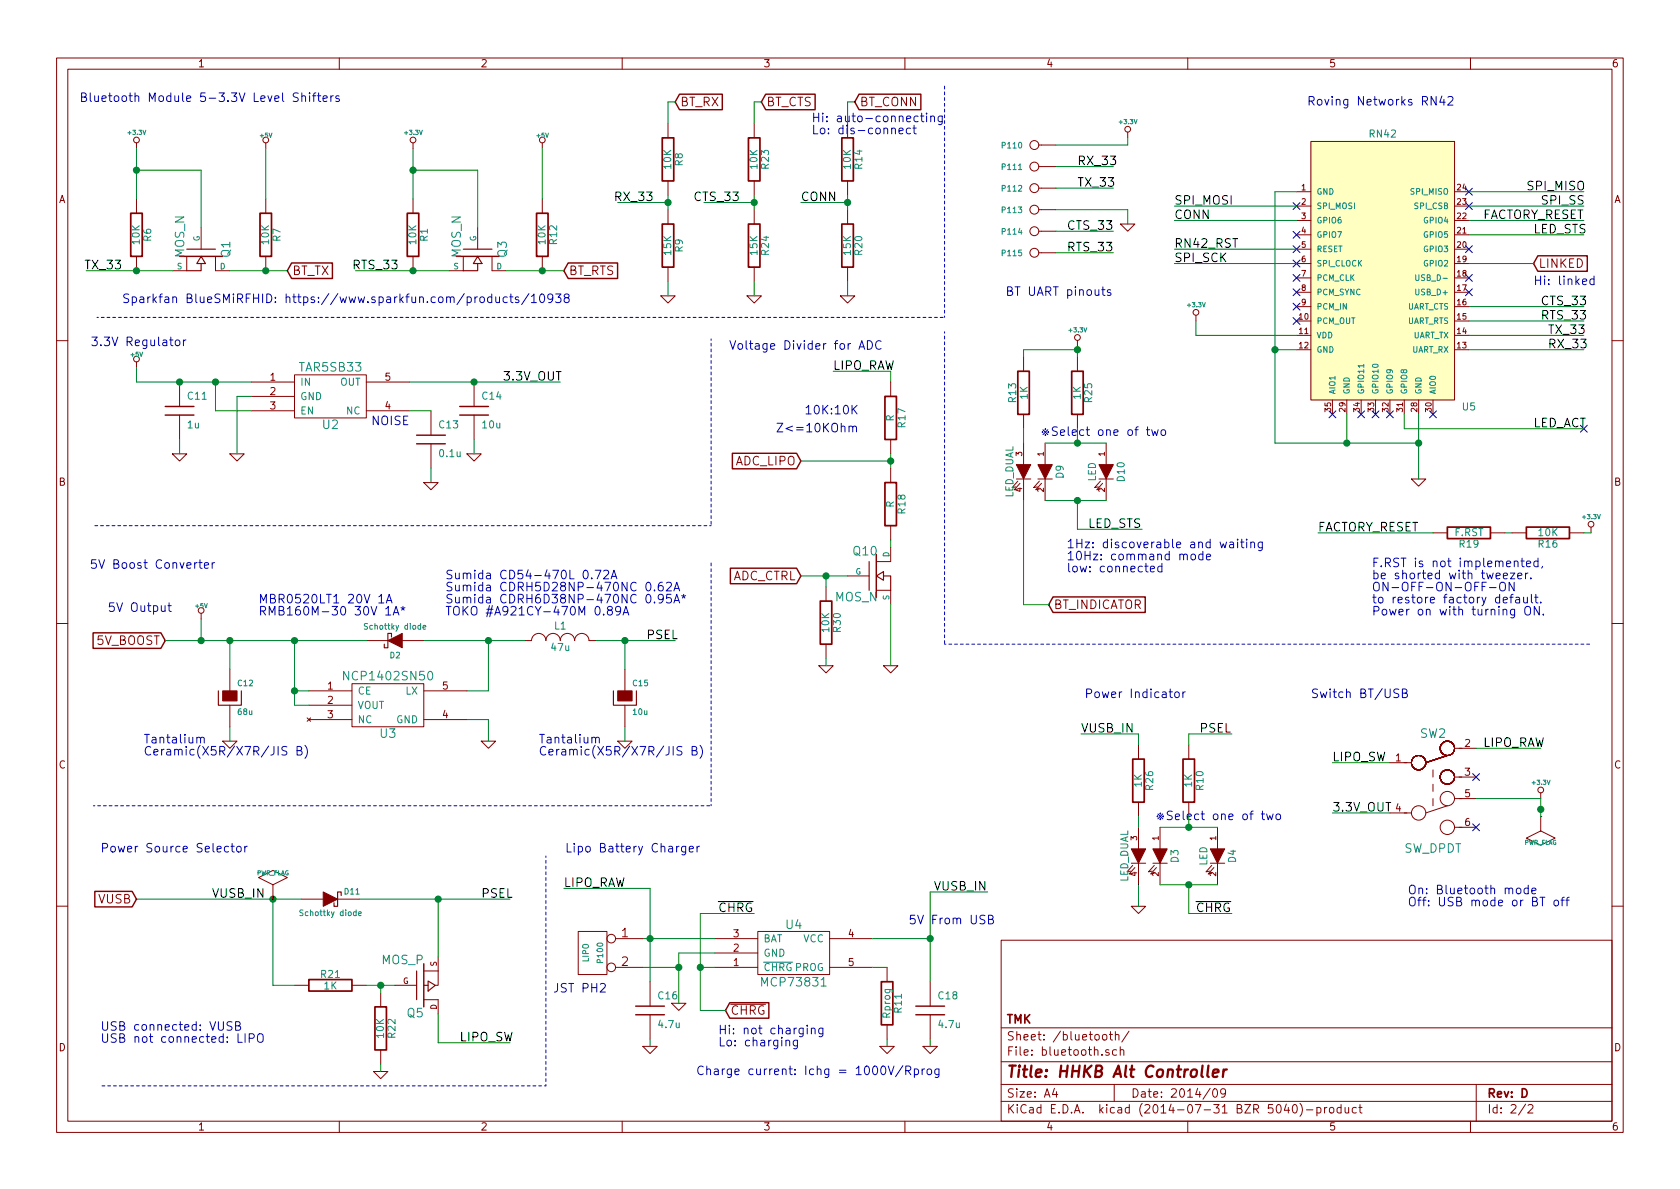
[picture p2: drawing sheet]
<svg xmlns="http://www.w3.org/2000/svg" width="297mm" height="210mm" viewBox="0 0 297 210" stroke-linecap="round" stroke-linejoin="round" font-family="sans-serif">
<defs><g id="words">
<text font-size="2.8" fill="#840000" x="178" y="190.5">Title: HHKB Alt Controller</text>
<g font-size="2.1" fill="#0000c2">
<text x="21.1" y="18">Bluetooth Module 5-3.3V Level Shifters</text>
<text x="143.5" y="21.6">Hi: auto-connecting</text>
<text x="143.5" y="23.7">Lo: dis-connect</text>
<text x="233.8" y="18.7">Roving Networks RN42</text>
<text x="21.6" y="53.6">Sparkfan BlueSMiRFHID: https://www.sparkfun.com/products/10938</text>
<text x="177.8" y="52.3">BT UART pinouts</text>
<text x="271.1" y="50.4">Hi: linked</text>
<text x="18.2" y="61.2">3.3V Regulator</text>
<text x="128.9" y="61.8">Voltage Divider for ADC</text>
<text x="65.8" y="75.2">NOISE</text>
<text x="137.2" y="76.4">Z&lt;=10KOhm</text>
<text x="142.2" y="73.3">10K:10K</text>
<text x="188.9" y="77.1">Select one of two</text>
<text x="18.3" y="100.6">5V Boost Converter</text>
<text x="188.6" y="96.9">1Hz: discoverable and waiting</text>
<text x="188.6" y="99.1">10Hz: command mode</text>
<text x="188.6" y="101.2">low: connected</text>
<text x="242.6" y="100.3">F.RST is not implemented,</text>
<text x="45.7" y="106.7">MBR0520LT1 20V 1A</text>
<text x="78.7" y="102.4">Sumida CD54470L 0.72A</text>
<text x="78.7" y="104.6">Sumida CDRH5D28NP-470NC 0.62A</text>
<text x="78.7" y="106.7">Sumida CDRH6D38NP-470NC 0.95A*</text>
<text x="242.6" y="102.4">be shorted with tweezer.</text>
<text x="242.6" y="104.6">ON-OFF-ON-OFF-ON</text>
<text x="242.6" y="106.7">to restore factory default.</text>
<text x="19" y="108.2">5V Output</text>
<text x="45.7" y="108.8">RMB160M-30 30V 1A*</text>
<text x="78.7" y="108.8">TOKO #A921CY-470M 0.89A</text>
<text x="242.6" y="108.8">Power on with turning ON.</text>
<text x="191.8" y="123.4">Power Indicator</text>
<text x="231.8" y="123.4">Switch BT/USB</text>
<text x="25.4" y="131.5">Tantalium</text>
<text x="95.2" y="131.5">Tantalium</text>
<text x="25.4" y="133.6">Ceramic(X5R/X7R/JIS B)</text>
<text x="95.2" y="133.6">Ceramic(X5R/X7R/JIS B)</text>
<text x="209.2" y="145">Select one of two</text>
<text x="17.8" y="150.7">Power Source Selector</text>
<text x="102.7" y="150.7">Lipo Battery Charger</text>
<text x="248.9" y="158.1">On: Bluetooth mode</text>
<text x="248.9" y="160.3">Off: USB mode or BT off</text>
<text x="160.7" y="163.4">5V From USB</text>
<text x="97.8" y="175.5">JST PH2</text>
<text x="17.8" y="182.3">USB connected: VUSB</text>
<text x="17.8" y="184.4">USB not connected: LIPO</text>
<text x="127" y="182.9">Hi: not charging</text>
<text x="127" y="185">Lo: charging</text>
<text x="130.1" y="190.1">Charge current: Ichg = 1000V/Rprog</text>
</g>
<g font-size="2.1" fill="#840000">
<text x="120.3" y="18.8">BT_RX</text>
<text x="135.5" y="18.8">BT_CTS</text>
<text x="152" y="18.8">BT_CONN</text>
<text x="272.1" y="47.4">LINKED</text>
<text x="51.7" y="48.6">BT_TX</text>
<text x="100.6" y="48.6">BT_RTS</text>
<text x="129.9" y="82.3">ADC_LIPO</text>
<text x="129.3" y="102.6">ADC_CTRL</text>
<text x="186.3" y="107.7">BT_INDICATOR</text>
<text x="17" y="114">5V_BOOST</text>
<text x="17.3" y="159.8">VUSB</text>
<text x="109.9" y="165.7">1</text>
<text x="109.9" y="170.8">2</text>
<text x="129.2" y="179.4">CHRG</text>
<text x="178" y="184">Sheet: /bluetooth/</text>
<text x="178" y="181">TMK</text>
<text x="178" y="186.7">File: bluetooth.sch</text>
<text x="178" y="196.9">KiCad E.D.A. kicad (2014-07-31 BZR 5040)-product</text>
<text x="178" y="194.1">Size: A4</text>
<text x="200" y="194.1">Date: 2014/09</text>
<text x="263" y="194.1">Rev: D</text>
<text x="263" y="196.9">Id: 2/2</text>
</g>
<g font-size="2.1">
<text x="190.5" y="29.2">RX_33</text>
<text x="109.1" y="35.6">RX_33</text>
<text x="123" y="35.6">CTS_33</text>
<text x="141.6" y="35.6">CONN</text>
<text x="190.5" y="33">TX_33</text>
<text x="269.9" y="33.6">SPI_MISO</text>
<text x="189.1" y="40.6">CTS_33</text>
<text x="207.6" y="36.2">SPI_MOSI</text>
<text x="207.6" y="38.7">CONN</text>
<text x="262.3" y="38.7">FACTORY_RESET</text>
<text x="271.1" y="41.3">LED_STS</text>
<text x="272.4" y="36.2">SPI_SS</text>
<text x="15.3" y="47.6">TX_33</text>
<text x="62.7" y="47.6">RTS_33</text>
<text x="189.1" y="44.4">RTS_33</text>
<text x="207.6" y="43.8">RN42_RST</text>
<text x="207.6" y="46.3">SPI_SCK</text>
<text x="272.4" y="54">CTS_33</text>
<text x="272.4" y="56.5">RTS_33</text>
<text x="273.7" y="59">TX_33</text>
<text x="147.3" y="65.4">LIPO_RAW</text>
<text x="273.7" y="61.6">RX_33</text>
<text x="88.9" y="67.3">3.3V_OUT</text>
<text x="192.4" y="93.3">LED_STS</text>
<text x="233" y="94">FACTORY_RESET</text>
<text x="114.3" y="113">PSEL</text>
<text x="191.1" y="129.5">VUSB_IN</text>
<text x="212.1" y="129.5">PSEL</text>
<text x="235.6" y="134.6">LIPO_SW</text>
<text x="262.3" y="132.1">LIPO_RAW</text>
<text x="235.6" y="143.5">3.3V_OUT</text>
<text x="37.5" y="158.7">VUSB_IN</text>
<text x="85.1" y="158.7">PSEL</text>
<text x="99.7" y="156.8">LIPO_RAW</text>
<text x="127" y="161.3">CHRG</text>
<text x="165.1" y="157.5">VUSB_IN</text>
<text x="211.5" y="161.3">CHRG</text>
<text x="81.3" y="184.1">LIPO_SW</text>
</g>
<g font-size="2.1" fill="#008484">
<text x="32.6" y="45.6" transform="rotate(-90 32.6 45.6)">MOS_N</text>
<text x="40.7" y="45.5" transform="rotate(-90 40.7 45.5)">Q1</text>
<text x="81.5" y="45.6" transform="rotate(-90 81.5 45.6)">MOS_N</text>
<text x="89.6" y="45.5" transform="rotate(-90 89.6 45.5)">Q3</text>
<text x="53" y="65.7">TAR5SB33</text>
<text x="57.1" y="75.9">U2</text>
<text x="150.9" y="98.2">Q10</text>
<text x="147.7" y="106.3">MOS_N</text>
<text x="61.3" y="120.3">NCP1402SN50</text>
<text x="67.2" y="130.5">U3</text>
<text x="251.1" y="130.5">SW2</text>
<text x="248.2" y="150.8">SW_DPDT</text>
<text x="139" y="164.3">U4</text>
<text x="67.5" y="170.5">MOS_P</text>
<text x="72" y="179.9">Q5</text>
<text x="135" y="174.4">MCP73831</text>
</g>
<text font-size="2.1" fill="#000084" x="271.1" y="75.6">LED_ACT</text>
<g font-size="1.8" fill="#840000">
<text x="35" y="11.9">1</text>
<text x="85" y="11.9">2</text>
<text x="135" y="11.9">3</text>
<text x="185" y="11.9">4</text>
<text x="235" y="11.9">5</text>
<text x="285" y="11.9">6</text>
<text x="10.4" y="35.9">A</text>
<text x="285.4" y="35.9">A</text>
<text x="47.8" y="67.3">1</text>
<text x="47.8" y="69.8">2</text>
<text x="68.1" y="67.3">5</text>
<text x="47.8" y="72.4">3</text>
<text x="68.1" y="72.4">4</text>
<text x="10.4" y="85.9">B</text>
<text x="285.4" y="85.9">B</text>
<text x="57.9" y="121.9">1</text>
<text x="57.9" y="124.5">2</text>
<text x="78.3" y="121.9">5</text>
<text x="57.9" y="127">3</text>
<text x="78.3" y="127">4</text>
<text x="10.4" y="135.9">C</text>
<text x="246.8" y="134.6">1</text>
<text x="259" y="132.1">2</text>
<text x="259" y="137.2">3</text>
<text x="285.4" y="135.9">C</text>
<text x="246.8" y="143.5">4</text>
<text x="259" y="141">5</text>
<text x="259" y="146">6</text>
<text x="129.7" y="165.7">3</text>
<text x="150" y="165.7">4</text>
<text x="129.7" y="170.8">1</text>
<text x="129.7" y="168.3">2</text>
<text x="150" y="170.8">5</text>
<text x="10.4" y="185.9">D</text>
<text x="285.4" y="185.9">D</text>
<text x="35" y="199.9">1</text>
<text x="85" y="199.9">2</text>
<text x="135" y="199.9">3</text>
<text x="185" y="199.9">4</text>
<text x="235" y="199.9">5</text>
<text x="285" y="199.9">6</text>
</g>
<g font-size="1.8" fill="#008484">
<text x="118.7" y="29.8" transform="rotate(-90 118.7 29.8)">10K</text>
<text x="120.7" y="29.3" transform="rotate(-90 120.7 29.3)">R8</text>
<text x="133.9" y="29.8" transform="rotate(-90 133.9 29.8)">10K</text>
<text x="135.9" y="29.8" transform="rotate(-90 135.9 29.8)">R23</text>
<text x="150.4" y="29.8" transform="rotate(-90 150.4 29.8)">10K</text>
<text x="152.5" y="29.8" transform="rotate(-90 152.5 29.8)">R14</text>
<text x="242.2" y="24.3">RN42</text>
<text x="24.7" y="43.1" transform="rotate(-90 24.7 43.1)">10K</text>
<text x="26.7" y="42.6" transform="rotate(-90 26.7 42.6)">R6</text>
<text x="47.5" y="43.1" transform="rotate(-90 47.5 43.1)">10K</text>
<text x="49.6" y="42.6" transform="rotate(-90 49.6 42.6)">R7</text>
<text x="73.6" y="43.1" transform="rotate(-90 73.6 43.1)">10K</text>
<text x="75.6" y="42.6" transform="rotate(-90 75.6 42.6)">R1</text>
<text x="96.4" y="43.1" transform="rotate(-90 96.4 43.1)">10K</text>
<text x="98.5" y="43.1" transform="rotate(-90 98.5 43.1)">R12</text>
<text x="118.7" y="45.1" transform="rotate(-90 118.7 45.1)">15K</text>
<text x="120.7" y="44.5" transform="rotate(-90 120.7 44.5)">R9</text>
<text x="133.9" y="45.1" transform="rotate(-90 133.9 45.1)">15K</text>
<text x="135.9" y="45.1" transform="rotate(-90 135.9 45.1)">R24</text>
<text x="150.4" y="45.1" transform="rotate(-90 150.4 45.1)">15K</text>
<text x="152.5" y="45.1" transform="rotate(-90 152.5 45.1)">R20</text>
<text x="33.2" y="70.7">C11</text>
<text x="53.1" y="68.2">IN</text>
<text x="53.1" y="70.7">GND</text>
<text x="60" y="68.2">OUT</text>
<text x="85.3" y="70.7">C14</text>
<text x="179.7" y="71.1" transform="rotate(-90 179.7 71.1)">R13</text>
<text x="181.7" y="70.6" transform="rotate(-90 181.7 70.6)">1K</text>
<text x="191.1" y="70.6" transform="rotate(-90 191.1 70.6)">1K</text>
<text x="193.1" y="71.1" transform="rotate(-90 193.1 71.1)">R25</text>
<text x="33.2" y="75.7">1u</text>
<text x="53.1" y="73.3">EN</text>
<text x="61.2" y="73.3">NC</text>
<text x="77.7" y="75.7">C13</text>
<text x="85.3" y="75.7">10u</text>
<text x="158" y="74.5" transform="rotate(-90 158 74.5)">R</text>
<text x="160.1" y="75.5" transform="rotate(-90 160.1 75.5)">R17</text>
<text x="258.6" y="72.6">U5</text>
<text x="77.8" y="80.8">0.1u</text>
<text x="158" y="89.8" transform="rotate(-90 158 89.8)">R</text>
<text x="179.1" y="88.1" transform="rotate(-90 179.1 88.1)">LED_DUAL</text>
<text x="188" y="84.6" transform="rotate(-90 188 84.6)">D9</text>
<text x="193.8" y="85.2" transform="rotate(-90 193.8 85.2)">LED</text>
<text x="198.8" y="85.1" transform="rotate(-90 198.8 85.1)">D10</text>
<text x="160.1" y="90.8" transform="rotate(-90 160.1 90.8)">R18</text>
<text x="257.2" y="94.8">F.RST</text>
<text x="272.1" y="94.8">10K</text>
<text x="258.1" y="96.8">R19</text>
<text x="272.1" y="96.8">R16</text>
<text x="98" y="111.3">L1</text>
<text x="146.6" y="111.7" transform="rotate(-90 146.6 111.7)">10K</text>
<text x="148.6" y="111.7" transform="rotate(-90 148.6 111.7)">R30</text>
<text x="97.5" y="115.1">47u</text>
<text x="63.2" y="122.8">CE</text>
<text x="63.2" y="125.3">VOUT</text>
<text x="71.7" y="122.8">LX</text>
<text x="63.2" y="127.9">NC</text>
<text x="70" y="127.9">GND</text>
<text x="201.9" y="139.2" transform="rotate(-90 201.9 139.2)">1K</text>
<text x="203.9" y="139.7" transform="rotate(-90 203.9 139.7)">R26</text>
<text x="210.7" y="139.2" transform="rotate(-90 210.7 139.2)">1K</text>
<text x="212.8" y="139.7" transform="rotate(-90 212.8 139.7)">R10</text>
<text x="208.4" y="152.5" transform="rotate(-90 208.4 152.5)">D3</text>
<text x="213.4" y="153.1" transform="rotate(-90 213.4 153.1)">LED</text>
<text x="218.5" y="152.5" transform="rotate(-90 218.5 152.5)">D4</text>
<text x="199.5" y="156.1" transform="rotate(-90 199.5 156.1)">LED_DUAL</text>
<text x="135" y="166.6">BAT</text>
<text x="141.9" y="166.6">VCC</text>
<text x="56.8" y="172.9">R21</text>
<text x="135" y="171.7">CHRGPROG</text>
<text x="135" y="169.2">GND</text>
<text x="57.3" y="174.9">1K</text>
<text x="116.4" y="176.7">C16</text>
<text x="159.4" y="179" transform="rotate(-90 159.4 179)">R11</text>
<text x="166" y="176.7">C18</text>
<text x="67.9" y="183.5" transform="rotate(-90 67.9 183.5)">10K</text>
<text x="69.9" y="183.5" transform="rotate(-90 69.9 183.5)">R22</text>
<text x="116.5" y="181.8">4.7u</text>
<text x="157.4" y="180" transform="rotate(-90 157.4 180)">Rprog</text>
<text x="166.1" y="181.8">4.7u</text>
</g>
<g font-size="1.4" fill="#008484">
<text x="177.2" y="26.2">P110</text>
<text x="177.2" y="30">P111</text>
<text x="177.2" y="33.9">P112</text>
<text x="232.8" y="34.4">GND</text>
<text x="249.5" y="34.4">SPI_MISO</text>
<text x="177.2" y="37.7">P113</text>
<text x="177.2" y="41.5">P114</text>
<text x="232.8" y="37">SPI_MOSI</text>
<text x="232.8" y="39.5">GPIO6</text>
<text x="250.1" y="37">SPI_CSB</text>
<text x="251.8" y="39.5">GPIO4</text>
<text x="31.3" y="47.6">S</text>
<text x="35.3" y="42.7" transform="rotate(-90 35.3 42.7)">G</text>
<text x="38.9" y="47.6">D</text>
<text x="80.2" y="47.6">S</text>
<text x="84.2" y="42.7" transform="rotate(-90 84.2 42.7)">G</text>
<text x="87.8" y="47.6">D</text>
<text x="177.2" y="45.3">P115</text>
<text x="232.8" y="42">GPIO7</text>
<text x="232.8" y="44.6">RESET</text>
<text x="232.8" y="47.1">SPI_CLOCK</text>
<text x="251.8" y="44.6">GPIO3</text>
<text x="251.8" y="42">GPIO5</text>
<text x="251.8" y="47.1">GPIO2</text>
<text x="232.8" y="49.7">PCM_CLK</text>
<text x="232.8" y="52.2">PCM_SYNC</text>
<text x="250.5" y="52.2">USB_D+</text>
<text x="250.9" y="49.7">USB_D-</text>
<text x="232.8" y="54.7">PCM_IN</text>
<text x="232.8" y="57.3">PCM_OUT</text>
<text x="232.8" y="59.8">VDD</text>
<text x="248.6" y="57.3">UART_RTS</text>
<text x="248.6" y="54.7">UART_CTS</text>
<text x="249.6" y="59.8">UART_TX</text>
<text x="232.8" y="62.4">GND</text>
<text x="249.5" y="62.4">UART_RX</text>
<text x="236.1" y="69.7" transform="rotate(-90 236.1 69.7)">AIO1</text>
<text x="238.6" y="69.7" transform="rotate(-90 238.6 69.7)">GND</text>
<text x="241.2" y="69.7" transform="rotate(-90 241.2 69.7)">GPIO11</text>
<text x="243.7" y="69.7" transform="rotate(-90 243.7 69.7)">GPIO10</text>
<text x="246.3" y="69.7" transform="rotate(-90 246.3 69.7)">GPIO9</text>
<text x="248.8" y="69.7" transform="rotate(-90 248.8 69.7)">GPIO8</text>
<text x="251.3" y="69.7" transform="rotate(-90 251.3 69.7)">GND</text>
<text x="253.9" y="69.7" transform="rotate(-90 253.9 69.7)">AIO0</text>
<text x="151.2" y="101.6">G</text>
<text x="157.2" y="98.5" transform="rotate(-90 157.2 98.5)">D</text>
<text x="157.2" y="106.1" transform="rotate(-90 157.2 106.1)">S</text>
<text x="64.8" y="111.3">Schottky diode</text>
<text x="69" y="116.4">D2</text>
<text x="42.1" y="121.3">C12</text>
<text x="111.9" y="121.3">C15</text>
<text x="42.1" y="126.4">68u</text>
<text x="112" y="126.4">10u</text>
<text x="53.4" y="162">Schottky diode</text>
<text x="60.9" y="158.2">D11</text>
<text x="104.1" y="170.1" transform="rotate(-90 104.1 170.1)">LIPO</text>
<text x="106.6" y="170.2" transform="rotate(-90 106.6 170.2)">P100</text>
</g>
<g font-size="1.4" fill="#840000">
<text x="230.1" y="33.6">1</text>
<text x="257.7" y="33.6">24</text>
<text x="230.1" y="36.2">2</text>
<text x="230.1" y="38.7">3</text>
<text x="230.1" y="41.3">4</text>
<text x="257.7" y="41.3">21</text>
<text x="257.7" y="38.7">22</text>
<text x="257.7" y="36.2">23</text>
<text x="230.1" y="43.8">5</text>
<text x="230.1" y="46.3">6</text>
<text x="257.7" y="43.8">20</text>
<text x="257.7" y="46.3">19</text>
<text x="230.1" y="48.9">7</text>
<text x="230.1" y="51.4">8</text>
<text x="230.1" y="54">9</text>
<text x="257.7" y="54">16</text>
<text x="257.7" y="51.4">17</text>
<text x="257.7" y="48.9">18</text>
<text x="229.7" y="56.5">10</text>
<text x="229.7" y="59">11</text>
<text x="257.7" y="59">14</text>
<text x="257.7" y="56.5">15</text>
<text x="229.7" y="61.6">12</text>
<text x="257.7" y="61.6">13</text>
<text x="235.3" y="72.8" transform="rotate(-90 235.3 72.8)">35</text>
<text x="237.9" y="72.8" transform="rotate(-90 237.9 72.8)">29</text>
<text x="240.4" y="72.8" transform="rotate(-90 240.4 72.8)">34</text>
<text x="243" y="72.8" transform="rotate(-90 243 72.8)">33</text>
<text x="245.5" y="72.8" transform="rotate(-90 245.5 72.8)">32</text>
<text x="248" y="72.8" transform="rotate(-90 248 72.8)">31</text>
<text x="250.6" y="72.8" transform="rotate(-90 250.6 72.8)">28</text>
<text x="253.1" y="72.8" transform="rotate(-90 253.1 72.8)">30</text>
<text x="180.7" y="80.6" transform="rotate(-90 180.7 80.6)">3</text>
<text x="184.5" y="80.6" transform="rotate(-90 184.5 80.6)">1</text>
<text x="195.3" y="80.6" transform="rotate(-90 195.3 80.6)">1</text>
<text x="180.7" y="87" transform="rotate(-90 180.7 87)">4</text>
<text x="184.5" y="87" transform="rotate(-90 184.5 87)">2</text>
<text x="195.3" y="87" transform="rotate(-90 195.3 87)">2</text>
<text x="201" y="148.6" transform="rotate(-90 201 148.6)">3</text>
<text x="204.9" y="148.6" transform="rotate(-90 204.9 148.6)">1</text>
<text x="215" y="148.6" transform="rotate(-90 215 148.6)">1</text>
<text x="201" y="154.9" transform="rotate(-90 201 154.9)">4</text>
<text x="204.9" y="154.9" transform="rotate(-90 204.9 154.9)">2</text>
<text x="215" y="154.9" transform="rotate(-90 215 154.9)">2</text>
<text x="71.2" y="174">G</text>
<text x="77.2" y="170.9" transform="rotate(-90 77.2 170.9)">S</text>
<text x="77.2" y="178.6" transform="rotate(-90 77.2 178.6)">D</text>
</g>
<g font-size="1.1" fill="#008484">
<text x="22.7" y="23.8">+3.3V</text>
<text x="71.6" y="23.8">+3.3V</text>
<text x="198" y="21.9">+3.3V</text>
<text x="46" y="24.3">+5V</text>
<text x="94.9" y="24.3">+5V</text>
<text x="189.1" y="58.7">+3.3V</text>
<text x="210.1" y="54.3">+3.3V</text>
<text x="23.2" y="63.1">+5V</text>
<text x="279.9" y="91.8">+3.3V</text>
<text x="34.6" y="107.5">+5V</text>
<text x="271" y="138.8">+3.3V</text>
<text x="269.4" y="149.4">PWR_FLAG</text>
<text x="45.3" y="154.8">PWR_FLAG</text>
</g>
</g></defs>
<g fill="none" stroke="#840000" stroke-width=".18">
<path d="M10 10.3h277v189.9h-277zM12 12.2h273v186.1h-273zM60 10.3v1.9M110 10.3v1.9M160 10.3v1.9M210 10.3v1.9M260 10.3v1.9M24.1 25.3v1M24.1 35.2v2.5M47 25.3v1M47 35.2v2.5M73 25.3v1"/>
<path d="M73 35.2v2.5M95.9 25.3v1M95.9 35.2v2.5M118.1 21.8v2.6M118.1 32v2.5M118.1 37.1v2.5M133.3 21.8v2.6M133.3 32v2.5M133.3 37.1v2.5M149.9 32v2.5M149.9 37.1v2.5M183.6 29.5h3.1"/>
<path d="M183.6 33.3h3.1M183.6 25.6h3.1M183.6 37.1h3.1M198.1 39.6h2.6l-1.3 1.3zM199.4 23.4v1M229.2 33.9h2.6M229.2 36.4h2.6M229.2 39h2.6M231.8 25h25.4v45.7h-25.4zM257.2 33.9h2.5M257.2 36.4h2.5M257.2 39h2.5"/>
<path d="M24.1 45.3v2.6M33 45.3v2.6h-2.5M35.6 40.3v3.8M38.1 45.3v2.6h2.5M47 45.3v2.6M73 45.3v2.6M81.9 45.3v2.6h-2.5M84.5 40.3v3.8M87 45.3v2.6h2.5M95.9 45.3v2.6M116.8 52.3h2.6l-1.3 1.3zM118.1 47.2v2.6"/>
<path d="M132.1 52.3h2.5l-1.3 1.3zM133.3 47.2v2.6M148.6 52.3h2.5l-1.2 1.3zM149.9 47.2v2.6M183.6 44.7h3.1M183.6 40.9h3.1M211.5 55.7v1.1M229.2 41.5h2.6M229.2 44.1h2.6M229.2 46.6h2.6M229.2 49.1h2.6M229.2 51.7h2.6"/>
<path d="M229.2 54.2h2.6M229.2 56.8h2.6M229.2 59.3h2.6M257.2 41.5h2.5M257.2 44.1h2.5M257.2 46.6h2.5M257.2 49.1h2.5M257.2 51.7h2.5M257.2 54.2h2.5M257.2 56.8h2.5M257.2 59.3h2.5M10 60.2h2"/>
<path d="M24.1 64v1M31.7 67.6v4.3M31.7 73.4v4.3M44.4 67.6h7.7M44.4 70.1h7.7M44.4 72.6h7.7M52.1 66.3h12.7v7.6h-12.7zM64.8 67.6h7.6M64.8 72.6h7.6M76.2 72.6v4.4M76.2 78.5v4.3M83.8 67.6v4.3"/>
<path d="M83.8 73.4v4.3M157.5 67.6v2.5M157.5 77.7v2.6M181 63.1v2.6M181 73.3v2.5M181 78.4v3.8M184.8 78.4v3.8M190.5 60.2v1M190.5 63.1v2.6M190.5 73.3v2.5M195.6 78.4v3.8M229.2 61.8h2.6"/>
<path d="M235.6 70.7v2.6M238.1 70.7v2.6M240.7 70.7v2.6M243.2 70.7v2.6M245.7 70.7v2.6M248.3 70.7v2.6M250.8 70.7v2.6M253.4 70.7v2.6M257.2 61.8h2.5M285 60.2h2M30.5 80.3h2.5l-1.3 1.2zM40.6 80.3h2.6l-1.3 1.2z"/>
<path d="M74.9 85.3h2.6l-1.3 1.3zM82.5 80.3h2.6l-1.3 1.2zM157.5 82.8v2.5M157.5 93v2.5M157.5 96.8v2.5h-2.6M179.7 84.7h2.5M180.3 85.5l-1 1.1 .7-.1M181 84.7v3.8M183.5 84.7h2.6M183.8 85.1l-1 1.1 .6-.1M184.1 85.5l-1 1.1 .7-.1M184.8 84.7v3.8"/>
<path d="M194.3 84.7h2.5M194.6 85.1l-1.1 1.1 .7-.1M194.9 85.5l-1 1.1 .7-.1M195.6 84.7v3.8M249.6 84.7h2.5l-1.3 1.3zM253.4 94.2h2.5M263.5 94.2h2.6M267.3 94.2h2.6M277.5 94.2h2.5M281.3 93.2v1M10 110.3h2M35.6 108.5v1"/>
<path d="M40.6 118.4v3.8M64.8 113.3h3.8M71.1 113.3h3.8M92.7 113.3h1.3a1.27 1.27 0 0 1 1.2-1.3 1.27 1.27 0 0 1 1.3 1.3 1.27 1.27 0 0 1 1.3-1.3 1.27 1.27 0 0 1 1.3 1.3 1.27 1.27 0 0 1 1.2-1.3 1.27 1.27 0 0 1 1.3 1.3 1.27 1.27 0 0 1 1.3-1.3 1.27 1.27 0 0 1 1.2 1.3h1.3M110.5 118.4v3.8M144.8 117.7h2.5l-1.3 1.3zM146 103.8v2.5M146 113.9v2.6M149.9 101.8h3.8M154.9 104.4h2.6v2.5M156.2 117.7h2.5l-1.2 1.3zM285 110.3h2"/>
<path d="M39.4 131.1h2.5l-1.3 1.2zM40.6 124.7v3.8M54.3 126.9l.6 .7M54.6 122.2h7.6M54.6 124.7h7.6M54.6 127.2h7.6M54.9 126.9l-.6 .7M62.2 120.9h12.7v7.6h-12.7zM74.9 122.2h7.6M74.9 127.2h7.6M85.1 131.1h2.5l-1.2 1.2zM109.2 131.1h2.6l-1.3 1.2z"/>
<path d="M110.5 124.7v3.8M201.3 131.7v2.5M210.2 131.7v2.5M245.7 134.9h3.9M253.4 136.1v1.3M253.4 138.7v1.2M255.9 133.6l-3.8 1.3M257.2 137.4h3.8M257.2 132.3h3.8M45.7 155.2l2.6-1.3 2.5 1.3-2.5 1.3zM48.3 159h.1M48.3 156.5v2.5"/>
<path d="M53.3 159h3.8M59.7 159h3.8M200 152.6h2.6M200.7 153.4l-1.1 1.2 .7-.2M201.3 141.9v2.5M201.3 146.3v3.8M201.3 152.6v3.9M203.8 152.6h2.6M204.1 153l-1 1.2 .6-.2M204.5 153.4l-1 1.2 .6-.2M205.1 146.3v3.8M205.1 152.6v3.9"/>
<path d="M210.2 141.9v2.5M214 152.6h2.5M214.2 153l-1 1.2 .7-.2M214.6 153.4l-1 1.2 .6-.2M215.3 146.3v3.8M215.3 152.6v3.9M245.7 143.8h3.9M253.4 141.2v1.3M255.9 142.5l-3.8 1.3M257.2 146.3h3.8M257.2 141.2h3.8M269.9 148.2l2.5-1.3 2.6 1.3-2.6 1.3z"/>
<path d="M272.4 140.2v1M272.4 144.4h.1M272.4 144.4v2.5M10 160.2h2M52.1 174.2h2.5M62.2 174.2h2.6M67.3 175.5v2.5M69.8 174.2h3.9M74.9 171.7h2.6M74.9 176.8h2.6v2.5M77.5 171.7v2.5h-.5M77.5 169.2v2.5"/>
<path d="M102.2 164.7h5.1v7.6h-5.1zM108.8 166h4.9M108.8 171.1h4.9M114.9 173.6v4.3M114.9 179.4v4.4M118.7 177.4h2.6l-1.3 1.3zM126.4 166h7.6M126.4 171.1h7.6M126.4 168.5h7.6M129.2 177.6h6.2M134 164.7h12.7v7.6h-12.7zM146.7 166h7.6"/>
<path d="M146.7 171.1h7.6M156.8 171.1v2.5M164.5 173.6v4.3M164.5 179.4v4.4M177 166.3h108v32h-108zM200 160.3h2.6l-1.3 1.2zM285 160.2h2M60 198.3v1.9M66 189.5h2.6l-1.3 1.2zM67.3 185.7v2.5M110 198.3v1.9M113.7 185h2.5l-1.3 1.3z"/>
<path d="M155.6 185h2.5l-1.3 1.3zM156.8 181.2v2.6M160 198.3v1.9M163.2 185h2.5l-1.2 1.3zM177 194.8h108M177 191.8h108M177 187.8h108M177 181.8h108M186.4 192.5l-.3 1h.9M186.8 193v1M195 183.1l.2-.2 .4 .2 .1 .5-.1 .2-.4 .1-.2-.1zM196.1 185.7a.37 .37 0 0 0-.6 .1l.1 .2 .5 .2v.1l-.2 .3-.4-.1"/>
<path d="M196.1 182.9h.6M196.3 182.4v1.3l.4 .2M197 191.8v3M197.2 183.1l.2-.2 .4 .1v.9M197.2 182.4v1.5M197.4 185.7l-.4-.1-.3 .3 .1 .6 .2 .1 .4-.1M198.1 185.7l.2-.1 .4 .1v.9M198.1 185.1v1.5M199.6 182.3l-1.3 2M210 198.3v1.9M214 192.5l-1.3 1.9M214.6 192.7l.2-.2a.81 .81 0 0 1 .5 .6 .81 .81 0 0 1-.2 .8l-.2 .1a.79 .79 0 0 1-.3-1.3z"/>
<path d="M216.7 193.2l-.3 .3h-.3l-.3-.3v-.4l.2-.2 .4-.1 .2 .2a1.19 1.19 0 0 1-.2 1.2l-.4 .1M227.4 195.2l-.3 1.1h.9M227.8 195.8v1M228.7 195.4l.2-.1a.81 .81 0 0 1 .5 .6 .81 .81 0 0 1-.2 .8l-.2 .1a.8 .8 0 0 1-.6-.6 .8 .8 0 0 1 .3-.8zM229.8 195.1a1.71 1.71 0 0 1 0 2.3M231 196.3h1.1M232.8 195.9l.5-.1 .3 .3-.2 .6h-.6M232.8 195.8v1.5M234.2 195.8v1M234.6 195.8l-.4 .3M235.1 196l.2-.2 .5 .2v.5l-.1 .2-.4 .1-.2-.1zM237.1 195.9l-.4-.1-.3 .3 .1 .6 .2 .1 .4-.1"/>
<path d="M237.1 195.3v1.5M237.8 195.8l.1 .9 .4 .1 .2-.1M238.5 195.8v1M239.8 195.9l-.4-.1-.3 .3 .1 .6 .2 .1 .4-.1M240.3 195.8h.5M240.5 195.3v1.3l.3 .2M260 198.3v1.9M261 191.8v6.5M269.7 195.2l-1.2 2M270.2 195.5l.2-.2h.4l.2 .5-.9 1h.9"/>
<circle cx="24.1" cy="24.8" r=".51"/>
<circle cx="47" cy="24.8" r=".51"/>
<circle cx="73" cy="24.8" r=".51"/>
<circle cx="95.9" cy="24.8" r=".51"/>
<circle cx="182.9" cy="25.6" r=".79"/>
<circle cx="182.9" cy="37.1" r=".79"/>
<circle cx="182.9" cy="29.5" r=".79"/>
<circle cx="182.9" cy="33.3" r=".79"/>
<circle cx="199.4" cy="22.9" r=".51"/>
<circle cx="182.9" cy="44.7" r=".79"/>
<circle cx="182.9" cy="40.9" r=".79"/>
<circle cx="190.5" cy="59.7" r=".51"/>
<circle cx="211.5" cy="55.2" r=".51"/>
<circle cx="24.1" cy="63.5" r=".51"/>
<circle cx="281.3" cy="92.7" r=".51"/>
<circle cx="35.6" cy="107.9" r=".51"/>
<circle cx="250.8" cy="134.9" r="1.27"/>
<circle cx="255.9" cy="137.4" r="1.27"/>
<circle cx="255.9" cy="132.3" r="1.27"/>
<circle cx="272.4" cy="139.7" r=".51"/>
<circle cx="250.8" cy="143.8" r="1.27"/>
<circle cx="255.9" cy="146.3" r="1.27"/>
<circle cx="255.9" cy="141.2" r="1.27"/>
<circle cx="108.1" cy="166" r=".76"/>
<circle cx="108.1" cy="171.1" r=".76"/>
</g>
<path d="M213.7 188.4l-.2 1.8 .2 .2M214.5 189.8l.9-.2v-.4l-.6-.1-.3 .3v.9l.2 .1 .5-.1M216.4 189.1l-.2 1.3M216.9 189.1a.54 .54 0 0 0-.6 .4" fill="none" stroke="#840000" stroke-width=".41"/>
<g fill="none" stroke="#0000c2" stroke-width=".18">
<path d="M14.4 17.2l.7-.1 .1-.2v-.3l-.3-.2h-.5v1.6h.6l.2-.2 .1-.4-.4-.2M16 16.4v1.3l.2 .3M16.7 16.9v.8a.38 .38 0 0 0 .7 .1M17.4 16.9v1.1M18 17.4l.8-.1-.1-.3-.4-.1-.3 .3 .1 .7h.6M19.2 16.9h.6M19.4 16.4v1.3l.4 .3M20.3 17l.4-.1 .3 .3v.5l-.3 .3-.4-.1-.1-.2v-.5zM58.9 16.9l-.3 .1-.1 .2M59.9 17l-.3-.1-.2 .3v.2l.5 .1v.4h-.5M231.5 17.9l.7-.1 .2-.2-.1-.4-.2-.1h-.6v1.5M231.9 17.9l.5 .7"/>
<path d="M233 17.7l.2-.1 .5 .1v.6l-.1 .2-.4 .1-.2-.2zM256 17.2l.2-.1h.4l.2 .1 .1 .3-.1 .2-.8 .9h.9M159 23.2l.7-.2-.1-.3h-.4l-.2 .2v.7h.6M161 22.7a.48 .48 0 0 0-.7 .1v.7a.48 .48 0 0 0 .7 .1M161.6 22.1v1.4l.4 .2M162.8 20.5h.5M163 20v1.3l.3 .2M163.8 20v.2M163.8 20.5v1M164.6 20.7v-.1a.36 .36 0 0 1 .6 .1v.8M164.6 20.5v1M166.6 20.5v1.3l-.3 .2h-.4"/>
<path d="M166.6 20.6a.48 .48 0 0 0-.7 .1v.7a.48 .48 0 0 0 .7 .1M16.3 59.6h.9l-.5 .6 .3 .1 .2 .2-.1 .5-.2 .1h-.4l-.2-.1M86.9 52.6a.48 .48 0 0 0-.6 0v.8a.48 .48 0 0 0 .6 0M86.9 52v1.5M87.7 52.5v.8a.38 .38 0 0 0 .6 .1M88.3 52.5v1M89.7 52.6a.48 .48 0 0 0-.7 0v.8a.48 .48 0 0 0 .7 0M90.1 52.5h.6M90.3 52v1.3l.4 .2M91.7 52.6l-.4-.1-.2 .2 .1 .2 .5 .2v.3h-.6M93.5 51.9l-1.3 2M94 52.4l.4-.4v1.5"/>
<path d="M94 53.5h.8M95.6 52.1l.2-.1a.81 .81 0 0 1 .5 .8 .81 .81 0 0 1-.5 .7l-.2-.1-.2-.5zM97.7 52.6l-.3 .3h-.4l-.1-.3v-.5a.48 .48 0 0 1 .8 0 1 1 0 0 1-.4 1.4h-.3M98.2 52h1l-.5 .6h.3l.2 .3-.1 .5-.2 .1h-.4l-.3-.1M100.1 52.6l-.4-.3 .1-.2a.48 .48 0 0 1 .8 0v.2l-.1 .3-.7 .2v.6a.48 .48 0 0 0 .8-.2v-.3l-.3-.3M194.8 51.2h.6M195 50.7v1.3l.4 .2M196.4 51.3l-.4-.1-.2 .3 .1 .2 .5 .1v.4h-.6M279.8 49.8l.7-.1v-.3l-.5-.1-.2 .2 .1 .8h.6M281.8 49.4a.48 .48 0 0 0-.6 .1v.7a.48 .48 0 0 0 .6 .1M281.8 48.8v1.5M150.1 75.5l.1-.1a.36 .36 0 0 1 .6 .2v.8"/>
<path d="M150.1 75.4v1M150.8 75.6a.35 .35 0 0 1 .3-.3 .35 .35 0 0 1 .3 .3v.8M150.9 72.3l.6 .9M151.5 71.7l-.9 .8M151.9 61.8l.5-1.6 .5 1.6M152 61.3h.7M153.4 60.2a.77 .77 0 0 1 .9 .8 .77 .77 0 0 1-.9 .8zM155.8 60.4a.62 .62 0 0 0-.8 0 .62 .62 0 0 0-.2 .7 .58 .58 0 0 0 .3 .6 .58 .58 0 0 0 .7-.1M184.3 76.3v.2M184.4 76l.9 .9M184.8 76.9v.1M184.8 75.8v.2"/>
<path d="M185.3 76l-.9 .9M185.3 76.3v.2M186.9 75.6a.62 .62 0 0 0-.8 0v.5l.8 .3v.5a.62 .62 0 0 1-.8 0M187.5 76.5l.7-.2v-.2l-.5-.1-.2 .2 .1 .7h.6M205.4 76.1l.2-.1 .4 .1 .1 .6-.2 .2-.3 .1-.2-.1zM17 99h-.8v.7l.2-.1h.5l.1 .2v.4l-.3 .3h-.3l-.2-.2M17.5 99l.5 1.5 .5-1.5M37.9 99.5l-.2 .1-.2 .2M205.4 99.6v1.5M210.6 98.1l.3-.1 .4 .1 .1 .6-.2 .2-.3 .1-.3-.1zM212.7 98.1a.48 .48 0 0 0-.7 0v.8a.48 .48 0 0 0 .7 0M212.7 97.5v1.5"/>
<path d="M213.3 98.5l.7-.2v-.2l-.5-.1-.2 .2 .1 .7h.6M217.4 95.9h.6l.1 1M218.1 96.2l-.5 .1a.3 .3 0 0 0-.2 .3 .3 .3 0 0 0 .2 .3l.5-.1M218.8 95.3v.2M218.8 95.9v1M219.4 95.9h.5M219.6 95.3v1.4l.3 .2M220.4 95.3v.2M220.4 95.9v1M221.2 96v-.1a.36 .36 0 0 1 .6 .2v.8M221.2 95.9v1M223.2 95.9v1.2l-.3 .3-.4-.1"/>
<path d="M223.2 95.9a.48 .48 0 0 0-.7 .1v.7a.48 .48 0 0 0 .7 .1M267.7 99.4l.1-.1a.36 .36 0 0 1 .6 .1v.8M268.9 99.2h.6M269.1 98.7v1.3l.4 .2M269.9 99.7l.7-.1v-.3l-.5-.1-.2 .2 .1 .7h.6M271.9 99.3a.48 .48 0 0 0-.6 .1v.7a.48 .48 0 0 0 .6 0M271.9 98.7v1.5M29.7 107.1h.6M29.9 106.6v1.3l.4 .2M67 105.5l.4-.4v1.5M67 106.6h.9M68.2 107.7l.5-.5v1.6"/>
<path d="M68.2 108.8h.9M68.3 106.6l.5-1.5 .5 1.5M68.4 106.2h.8M69.5 108.8l.5-1.6 .5 1.6M69.6 108.3h.8M70.9 107.5l.3 .1 .4-.1M71 107.9l.2-.3 .3 .3M71.2 107.2v.4M103.3 101l.2-.2a.81 .81 0 0 1 .5 .8 .81 .81 0 0 1-.5 .8l-.2-.2-.2-.4zM104.6 102.2v.2M105.2 100.8h1l-.6 1.6M106.7 101l.3-.2h.3l.2 .2 .1 .3-.1 .2-.8 .9h.9"/>
<path d="M107.7 107.9l-.3-.3 .1-.2a.48 .48 0 0 1 .7 0l.1 .2-.2 .2-.6 .2v.6a.48 .48 0 0 0 .8-.1v-.3l-.3-.3M108.1 102.4l.5-1.6 .5 1.6M108.2 101.9h.7M109.7 107.9l-.3 .3-.4-.1-.2-.2 .1-.5a.48 .48 0 0 1 .8 0 1 1 0 0 1-.4 1.4h-.3M110.2 108.8l.5-1.6 .5 1.6M110.3 108.3h.7M114.4 103.1l.2-.1a.81 .81 0 0 1 .5 .7 .81 .81 0 0 1-.5 .8l-.2-.2-.2-.4zM115.7 104.3v.2M115.7 106.5v.1M117.1 103a.62 .62 0 0 0-.7 .6l.1 .7a.48 .48 0 0 0 .8-.1l-.1-.5a.48 .48 0 0 0-.8 .1M117.3 105.8l-.3 .2h-.5l-.1-.2 .1-.5a.48 .48 0 0 1 .7 0 1 1 0 0 1-.4 1.3h-.3M117.8 103.1l.3-.1h.3l.2 .1 .1 .3-.1 .2-.8 .9h.9"/>
<path d="M118.6 105.1h-.7l-.1 .7 .3-.1 .5 .1 .1 .2v.3l-.3 .3h-.3l-.3-.1M119.2 104.5l.5-1.5 .5 1.5M119.2 106.6l.5-1.5 .5 1.5M119.3 106.2h.7M119.3 104.1h.7M120.5 105.3l.4 .2 .3-.2M120.6 105.8l.3-.3 .2 .3M120.9 105.1v.4M203.4 100.6l.7-.1v-.3l-.5-.1-.2 .2 .1 .8h.6M205.4 100.2a.48 .48 0 0 0-.6 .1v.7a.48 .48 0 0 0 .6 .1M263.3 103.9h1.2M265.2 103.2a.5 .5 0 0 1 .6-.2 .5 .5 0 0 1 .4 .5l-.1 .8a.53 .53 0 0 1-.6 .2 .53 .53 0 0 1-.3-.5z"/>
<path d="M265.8 101.8l.7-.1v-.3l-.5-.1-.2 .3 .1 .7h.6M267 105.6h.5M267.1 101.3h.7l-.7 1.1h.7M267.5 105.1l-.3 .1v.1v1.3M267.7 103v1.5l-.9-1.5v1.5M268 105.7h.6l.1 .9M268.4 101.8l.7-.1-.1-.3-.4-.1-.2 .3v.7h.6M268.7 106h-.5a.3 .3 0 0 0-.3 .3 .3 .3 0 0 0 .3 .3l.5-.1M269.4 105.6v.8a.38 .38 0 0 0 .7 .1M269.7 107.5a.5 .5 0 0 1 .6-.3 .5 .5 0 0 1 .3 .5v.9a.53 .53 0 0 1-.6 .2 .53 .53 0 0 1-.4-.6zM269.7 101.3v1.1M270.1 105.6v1"/>
<path d="M270.2 101.3l-.3 .1-.2 .2M270.7 102.2v.2M270.8 105.1v1.3l.2 .2M271.3 105.6h.6M271.6 105.1v1.3l.3 .2M272.2 107.2v1.6l-.9-1.6v1.6M272.4 106.5v.1M272.7 100.1l-.1 .4M272.9 108.6v.2M34.8 130.5l.1-.1a.36 .36 0 0 1 .6 .2v.8M35.5 130.6a.35 .35 0 0 1 .3-.2 .35 .35 0 0 1 .3 .2v.8M50.7 132.1a.62 .62 0 0 0-.8 .1v.4l.7 .3v.5a.62 .62 0 0 1-.8 0"/>
<path d="M52.5 132.7h.7l.1-.3v-.2l-.3-.2h-.5v1.5h.6l.3-.3v-.2l-.4-.3M53.9 131.8a1.75 1.75 0 0 1 0 2.3M104.6 130.5l.1-.1a.36 .36 0 0 1 .6 .2v.8M105.3 130.6a.35 .35 0 0 1 .3-.2 .35 .35 0 0 1 .4 .2v.8M120.6 132.1a.62 .62 0 0 0-.8 .1v.4l.7 .3v.5a.62 .62 0 0 1-.8 0M122.4 132.7h.6l.2-.3-.1-.2-.2-.2h-.5v1.5h.6l.3-.3v-.2l-.4-.3M123.8 131.8a1.75 1.75 0 0 1 0 2.3M206.7 122.3h.6M206.9 121.8v1.4l.4 .2M207.8 122.5l.2-.2 .4 .2 .1 .6-.1 .2-.4 .1-.2-.2zM209.1 122.3v1.1M209.6 122.3l-.3 .1-.2 .3"/>
<path d="M247.3 121.9a.62 .62 0 0 0-.8 .1v.4l.7 .4v.4a.62 .62 0 0 1-.8 .1M248 122.6l.6-.1 .2-.2-.1-.3-.2-.2h-.5v1.6h.5l.3-.2v-.3l-.3-.3M40.4 149.7a.48 .48 0 0 0-.6 .1v.7a.48 .48 0 0 0 .6 .1M40.8 149.7h.6M41 149.1v1.4l.4 .2M42 149.7h.3l.3 .3v.4l-.3 .3-.3-.1-.2-.2v-.4zM43.3 149.7v1M43.7 149.7h-.3l-.1 .3M100.3 149.1v1.6h.7M101.5 149.1v.2M101.5 149.7v1M123.2 149.7v1"/>
<path d="M123.7 149.7h-.3l-.2 .3M204.6 144.3v.1M204.7 143.9l.9 .9M205.2 144.8v.2M205.2 143.8v.1M205.6 143.9l-.9 .9M205.7 144.3v.1M207.3 143.5a.62 .62 0 0 0-.8 .1v.4l.7 .4v.4a.62 .62 0 0 1-.8 .1M207.8 144.4l.8-.1-.1-.3-.4-.1-.3 .3 .1 .7h.6M225.7 144.1l.2-.2 .4 .2 .1 .6-.1 .2-.4 .1-.2-.2zM268.2 157.2l.2-.2 .4 .2 .1 .6-.1 .2-.4 .1-.2-.2zM270.2 157.1a.48 .48 0 0 0-.7 .1v.7a.48 .48 0 0 0 .7 .1"/>
<path d="M270.2 156.5v1.6M270.8 157.6l.8-.2-.1-.3-.4-.1-.3 .3 .1 .7h.6M272.3 158.7h.9M272.7 158.7v1.5M274.8 159.3l.3-.1 .4 .1 .1 .6-.2 .2-.3 .1-.3-.2zM276 159.2h.6M276.6 158.7h-.3l-.1 .2v1.3M276.9 159.2h.5M277.4 158.7h-.3v.2v1.3M106.1 174.1l.3-.2h.3l.3 .2v.2v.3l-.9 .8h.9M174.8 162.6l.6-.1 .2-.2-.1-.3-.2-.2h-.5v1.6h.6l.3-.3v-.2l-.4-.3M41 180.7a.62 .62 0 0 0-.8 .1v.4l.7 .4v.4a.62 .62 0 0 1-.8 .1"/>
<path d="M41.7 181.4l.6-.1 .2-.2-.1-.3-.2-.1h-.5v1.5h.5l.3-.2v-.3l-.3-.3M42.1 182.8v1.5h.7M43.3 182.8v1.5M44.1 183.6l.7-.1 .2-.2-.1-.3-.2-.2h-.6v1.5M45.6 183a.5 .5 0 0 1 .6-.2 .5 .5 0 0 1 .3 .5v.8a.53 .53 0 0 1-.6 .2 .53 .53 0 0 1-.4-.5zM124.3 188.7a.62 .62 0 0 0-.7-.1 .62 .62 0 0 0-.2 .8 .58 .58 0 0 0 .3 .6 .58 .58 0 0 0 .6-.1M125 189.2v-.1a.36 .36 0 0 1 .6 .1v.8M125 188.5v1.5M126.3 189.1h.6l.1 .9M127 189.4l-.5 .1a.3 .3 0 0 0-.2 .2 .3 .3 0 0 0 .2 .3h.5M127.7 189v1M128.1 189l-.2 .1-.2 .2"/>
<path d="M129.3 189v1.3l-.3 .2h-.3M129.3 189.1a.48 .48 0 0 0-.6 .1v.7a.48 .48 0 0 0 .6 .1M139 184.1v-.1a.36 .36 0 0 1 .6 .2v.8M141 183.9v1.3l-.3 .3-.4-.1M141 184a.48 .48 0 0 0-.7 .1v.7a.48 .48 0 0 0 .7 .1M142.7 181.3v.2M142.7 181.8v1M143.5 182v-.1a.36 .36 0 0 1 .6 .1v.8M143.5 181.8v1M145.5 181.8v1.3l-.3 .2h-.4M145.5 181.9a.48 .48 0 0 0-.7 .1v.7a.48 .48 0 0 0 .7 0M166 189v1.3l-.3 .2h-.3"/>
<path d="M166 189.1a.48 .48 0 0 0-.6 .1v.7a.48 .48 0 0 0 .6 .1"/>
</g>
<path d="M250.3 48.6v.8l.2 .2 .3-.1 .1-.1v-.8M61.6 118.7v1.5l-.8-1.5v1.5M74.8 110.9l.5-.1-.1-.2h-.3l-.1 .1 .1 .5h.3M63.4 161.6l.5-.1-.1-.2-.3-.1-.1 .2v.5h.4M135 170.1h5.1M145.2 174.4h.9" fill="none" stroke="#008484" stroke-width=".18"/>
<g fill="none" stroke="#840000" stroke-width=".25">
<path d="M120.1 16.7h7.6v2.7h-7.6l-.7-1.4zM135.4 16.7h8.7v2.7h-8.7l-.8-1.4zM151.9 16.7h10.9v2.7h-10.9l-.8-1.4zM31.7 45.3h7.7M51.6 46.5h7.2v2.7h-7.2l-.8-1.3zM80.6 45.3h7.7M100.5 46.5h8.7v2.7h-8.7l-.8-1.3zM271.9 45.2h8.7v2.8h-8.7l-.8-1.4zM29.2 73.4h5.1M29.2 71.9h5.1M73.7 78.5h5M73.7 77h5"/>
<path d="M81.3 73.4h5.1M81.3 71.9h5.1M129.5 80.2h11.3l.8 1.3-.8 1.4h-11.3zM154.9 98v7.7M16.5 111.9h11.9l.8 1.4-.8 1.3h-11.9zM129.1 100.5h11.7l.8 1.3-.8 1.4h-11.7zM186.2 105.6h16.3v2.7h-16.3l-.8-1.4zM16.8 157.6h6.6l.7 1.4-.7 1.4h-6.6zM74.9 170.4v7.6M112.4 179.4h5.1M112.4 177.9h5.1M129 177.3h6.9v2.8h-6.9l-.7-1.4z"/>
<path d="M161.9 179.4h5.1M161.9 177.9h5.1"/>
</g>
<g fill="none" stroke="#840000" stroke-width=".2">
<path d="M33 44.1h5.1M35.6 46.6v1.3h-2.6M35.6 45.3l.7 1.3h-1.5zM81.9 44.1h5.1M84.5 46.6v1.3h-2.6M84.5 45.3l.7 1.3h-1.5zM153.7 99.3v5.1M69.2 112.6v-.6h-.6v2.5h-.7v-.6M154.9 101.8l1.3-.7v1.5zM156.2 101.8h1.3v2.6M38.6 122.2v2.5h4.1v-2.5M108.5 122.2v2.5h4v-2.5"/>
<path d="M60.3 158.4v-.7h-.6v2.6h-.6v-.7M73.7 171.7v5.1M74.9 174.2h.8M75.7 173.5l1.3 .7-1.3 1.1z"/>
</g>
<g fill="#840000" stroke="#840000" stroke-width=".18">
<path d="M109.2 122.2h2.6v1.7h-2.6z"/>
<path d="M39.4 122.2h2.5v1.7h-2.5z"/>
<path d="M214 150.1h2.5l-1.2 2.5z"/>
<path d="M68.6 113.3l2.5-1.3v2.5z"/>
<path d="M194.3 82.2h2.5l-1.2 2.5z"/>
<path d="M57.1 157.7l2.6 1.3-2.6 1.3z"/>
<path d="M179.7 82.2h2.5l-1.2 2.5z"/>
<path d="M183.5 82.2h2.6l-1.3 2.5z"/>
<path d="M200 150.1h2.6l-1.3 2.5z"/>
<path d="M203.8 150.1h2.6l-1.3 2.5z"/>
</g>
<g fill="none" stroke="#840000" stroke-width=".3">
<path d="M23.1 37.7h2v7.6h-2zM46 37.7h2v7.6h-2zM72 37.7h2v7.6h-2zM94.9 37.7h2v7.6h-2zM117.1 24.4h2v7.6h-2zM117.1 39.6h2v7.6h-2zM132.3 24.4h2.1v7.6h-2.1zM132.3 39.6h2.1v7.6h-2.1zM148.8 24.4h2.1v7.6h-2.1zM148.8 39.6h2.1v7.6h-2.1zM156.5 70.1h2v7.6h-2zM180 65.7h2v7.6h-2z"/>
<path d="M189.5 65.7h2v7.6h-2zM156.5 85.3h2v7.7h-2zM255.9 93.2h7.6v2h-7.6zM269.9 93.2h7.6v2h-7.6zM145 106.3h2.1v7.6h-2.1zM200.3 134.2h2v7.7h-2zM209.2 134.2h2v7.7h-2zM54.6 173.2h7.6v2.1h-7.6zM66.3 178h2v7.7h-2zM155.8 173.6h2.1v7.6h-2.1z"/>
</g>
<path d="M231.8 25h25.4v45.7h-25.4z" fill="#ffffc2" stroke="#ffffc2" stroke-width=".25"/>
<g fill="none" stroke="#000084" stroke-width=".18">
<path d="M228.6 35.8l1.2 1.3M229.8 35.8l-1.2 1.3M259.1 33.3l1.2 1.2M259.1 35.8l1.2 1.3M260.3 33.3l-1.2 1.2M260.3 35.8l-1.2 1.3M228.6 48.5l1.2 1.3M228.6 51.1l1.2 1.2M228.6 53.6l1.2 1.2M228.6 56.2l1.2 1.2M228.6 40.9l1.2 1.2M228.6 43.5l1.2 1.2"/>
<path d="M228.6 46l1.2 1.2M229.8 48.5l-1.2 1.3M229.8 51.1l-1.2 1.2M229.8 53.6l-1.2 1.2M229.8 56.2l-1.2 1.2M229.8 40.9l-1.2 1.2M229.8 43.5l-1.2 1.2M229.8 46l-1.2 1.2M259.1 48.5l1.2 1.3M259.1 51.1l1.2 1.2M259.1 43.5l1.2 1.2M260.3 48.5l-1.2 1.3"/>
<path d="M260.3 51.1l-1.2 1.2M260.3 43.5l-1.2 1.2M235 72.7l1.2 1.2M236.2 72.7l-1.2 1.2M240.1 72.7l1.2 1.2M241.3 72.7l-1.2 1.2M242.6 72.7l1.2 1.2M243.8 72.7l-1.2 1.2M245.1 72.7l1.3 1.2M246.4 72.7l-1.3 1.2M252.8 72.7l1.2 1.2M254 72.7l-1.2 1.2"/>
<path d="M260.4 136.8l1.2 1.2M261.6 136.8l-1.2 1.2M260.4 145.7l1.2 1.2M261.6 145.7l-1.2 1.2"/>
</g>
<path d="M17.1 56.1h149.9M125.7 59.9v33.1M167 56.1v-41.2M167 58.7v55.2M125.7 93h-109.2M167 113.9h114.3M16.5 142.5h109.2M96.5 151.4v40.6M125.7 142.5v-43.2M96.5 192h-78.7" fill="none" stroke="#0000c2" stroke-width=".18" stroke-dasharray=".5" stroke-dashoffset=".3"/>
<g fill="none" stroke="#008400" stroke-width=".18">
<path d="M119.4 18h-1.3v3.8M134.6 18h-1.3v3.8M151.1 18h-1.2v3.8M24.1 26.3v8.9M24.1 30.1h11.5v10.2M47 26.3v8.9M73 30.1h11.5v10.2M73 26.3v8.9M95.9 26.3v8.9M109.2 35.8h8.9M118.1 34.5v2.6M124.5 35.8h8.8"/>
<path d="M133.3 34.5v2.6M141.6 35.8h8.3M149.9 34.5v2.6M186.7 29.5h10.1M186.7 37.1h12.7v2.5M186.7 33.3h10.1M199.4 24.4v1.2h-12.7M207.6 39h21.6M207.6 36.4h21.6M229.2 33.9h-3.8v44.5h25.4M259.7 39h20.3M259.7 33.9h20.3"/>
<path d="M259.7 36.4h20.3M15.2 47.9h15.3M40.6 47.9h10.2M62.9 47.9h16.5M89.5 47.9h10.2M118.1 49.8v2.5M133.3 49.8v2.5M149.9 49.8v2.5M186.7 40.9h10.1M186.7 44.7h10.1M207.6 44.1h21.6M207.6 46.6h21.6"/>
<path d="M211.5 56.8v2.5h17.7M259.7 59.3h20.3M259.7 54.2h20.3M259.7 46.6h11.4M259.7 41.5h20.3M259.7 56.8h20.3M24.1 65v2.6h20.3M31.7 77.7v2.6M38.1 67.6v5h6.3M44.4 70.1h-2.5v10.2M72.4 67.6h26.7M72.4 72.6h3.8"/>
<path d="M83.8 77.7v2.6M147.3 65.7h10.2v1.9M181 75.8v2.6M184.8 78.4h10.8M190.5 61.2v1.9M190.5 75.8v2.6M190.5 61.8h-9.5v1.3M225.4 61.8h3.8M238.1 73.3v5.1M248.3 73.3v2.5h31.7M250.8 73.3v11.4M259.7 61.8h20.3"/>
<path d="M76.2 82.8v2.5M141.6 81.5h15.9M157.5 80.3v2.5M157.5 95.5v1.3M181 88.5v18.4h4.4M184.8 88.5h10.8M190.5 88.5v5.1h11.4M233 94.2h20.4M266.1 94.2h1.2M280 94.2h1.3M29.2 113.3h35.6M35.6 109.5v3.8"/>
<path d="M40.6 113.3v5.1M52.1 113.3v11.4h2.5M74.9 113.3h17.8M86.4 113.3v8.9h-3.9M105.4 113.3h14M110.5 113.3v5.1M141.6 101.8h8.3M146 101.8v2M146 116.5v1.2M157.5 106.9v10.8M40.6 128.5v2.6M52.1 122.2h2.5"/>
<path d="M82.5 127.2h3.9v3.9M110.5 128.5v2.6M191.1 129.8h10.2v1.9M217.8 129.8h-7.6v1.9M235.6 134.9h10.1M261 132.3h11.4M24.1 159h29.2M48.3 159v15.2h3.8M63.5 159h26.7M77.5 159v10.2M99.7 157.1h15.2v16.5M174.6 157.7h-10.1v15.9"/>
<path d="M201.3 144.4v1.9M201.3 156.5v3.8M205.1 156.5h10.2M205.1 146.3h10.2M210.2 144.4v1.9M210.2 156.5v5h7.6M235.6 143.8h10.1M261 141.2h11.4v3.2M64.8 174.2h5M67.3 174.2v1.3M77.5 179.3v5.1h12.7M113.7 171.1h6.3"/>
<path d="M113.7 166h12.7M123.8 171.1h2.6M126.4 168.5h-6.4v8.9M133.3 161.5h-9.5v17.2h4.5M154.3 171.1h2.5M154.3 166h10.2M67.3 188.2v1.3M114.9 183.8v1.2M156.8 183.8v1.2M164.5 183.8v1.2"/>
</g>
<g fill="#008400" stroke="#008400" stroke-width=".25">
<circle cx="149.9" cy="35.8" r=".51"/>
<circle cx="164.5" cy="166" r=".51"/>
<circle cx="133.4" cy="35.8" r=".51"/>
<circle cx="35.6" cy="113.3" r=".51"/>
<circle cx="120" cy="171.1" r=".51"/>
<circle cx="86.4" cy="113.3" r=".51"/>
<circle cx="110.5" cy="113.3" r=".51"/>
<circle cx="52.1" cy="113.3" r=".51"/>
<circle cx="40.6" cy="113.3" r=".51"/>
<circle cx="52.1" cy="122.2" r=".51"/>
<circle cx="31.8" cy="67.6" r=".51"/>
<circle cx="83.8" cy="67.6" r=".51"/>
<circle cx="38.1" cy="67.6" r=".51"/>
<circle cx="24.1" cy="30.1" r=".51"/>
<circle cx="47" cy="47.9" r=".51"/>
<circle cx="24.1" cy="47.9" r=".51"/>
<circle cx="118.1" cy="35.8" r=".51"/>
<circle cx="157.5" cy="81.5" r=".51"/>
<circle cx="114.9" cy="166" r=".51"/>
<circle cx="250.8" cy="78.4" r=".51"/>
<circle cx="238.1" cy="78.4" r=".51"/>
<circle cx="225.4" cy="61.8" r=".51"/>
<circle cx="73" cy="30.1" r=".51"/>
<circle cx="95.9" cy="47.9" r=".51"/>
<circle cx="73" cy="47.9" r=".51"/>
<circle cx="48.3" cy="159" r=".51"/>
<circle cx="67.3" cy="174.2" r=".51"/>
<circle cx="77.5" cy="159" r=".51"/>
<circle cx="123.8" cy="171.1" r=".51"/>
<circle cx="272.4" cy="143.1" r=".51"/>
<circle cx="190.5" cy="78.4" r=".51"/>
<circle cx="190.5" cy="88.5" r=".51"/>
<circle cx="190.5" cy="61.8" r=".51"/>
<circle cx="210.2" cy="146.3" r=".51"/>
<circle cx="210.2" cy="156.5" r=".51"/>
<circle cx="146.1" cy="101.8" r=".51"/>
</g>
<path d="M127 159.4h6.2M211.5 159.4h6.1" fill="none" stroke="#000" stroke-width=".18"/>
<use href="#words"/>
</svg>
